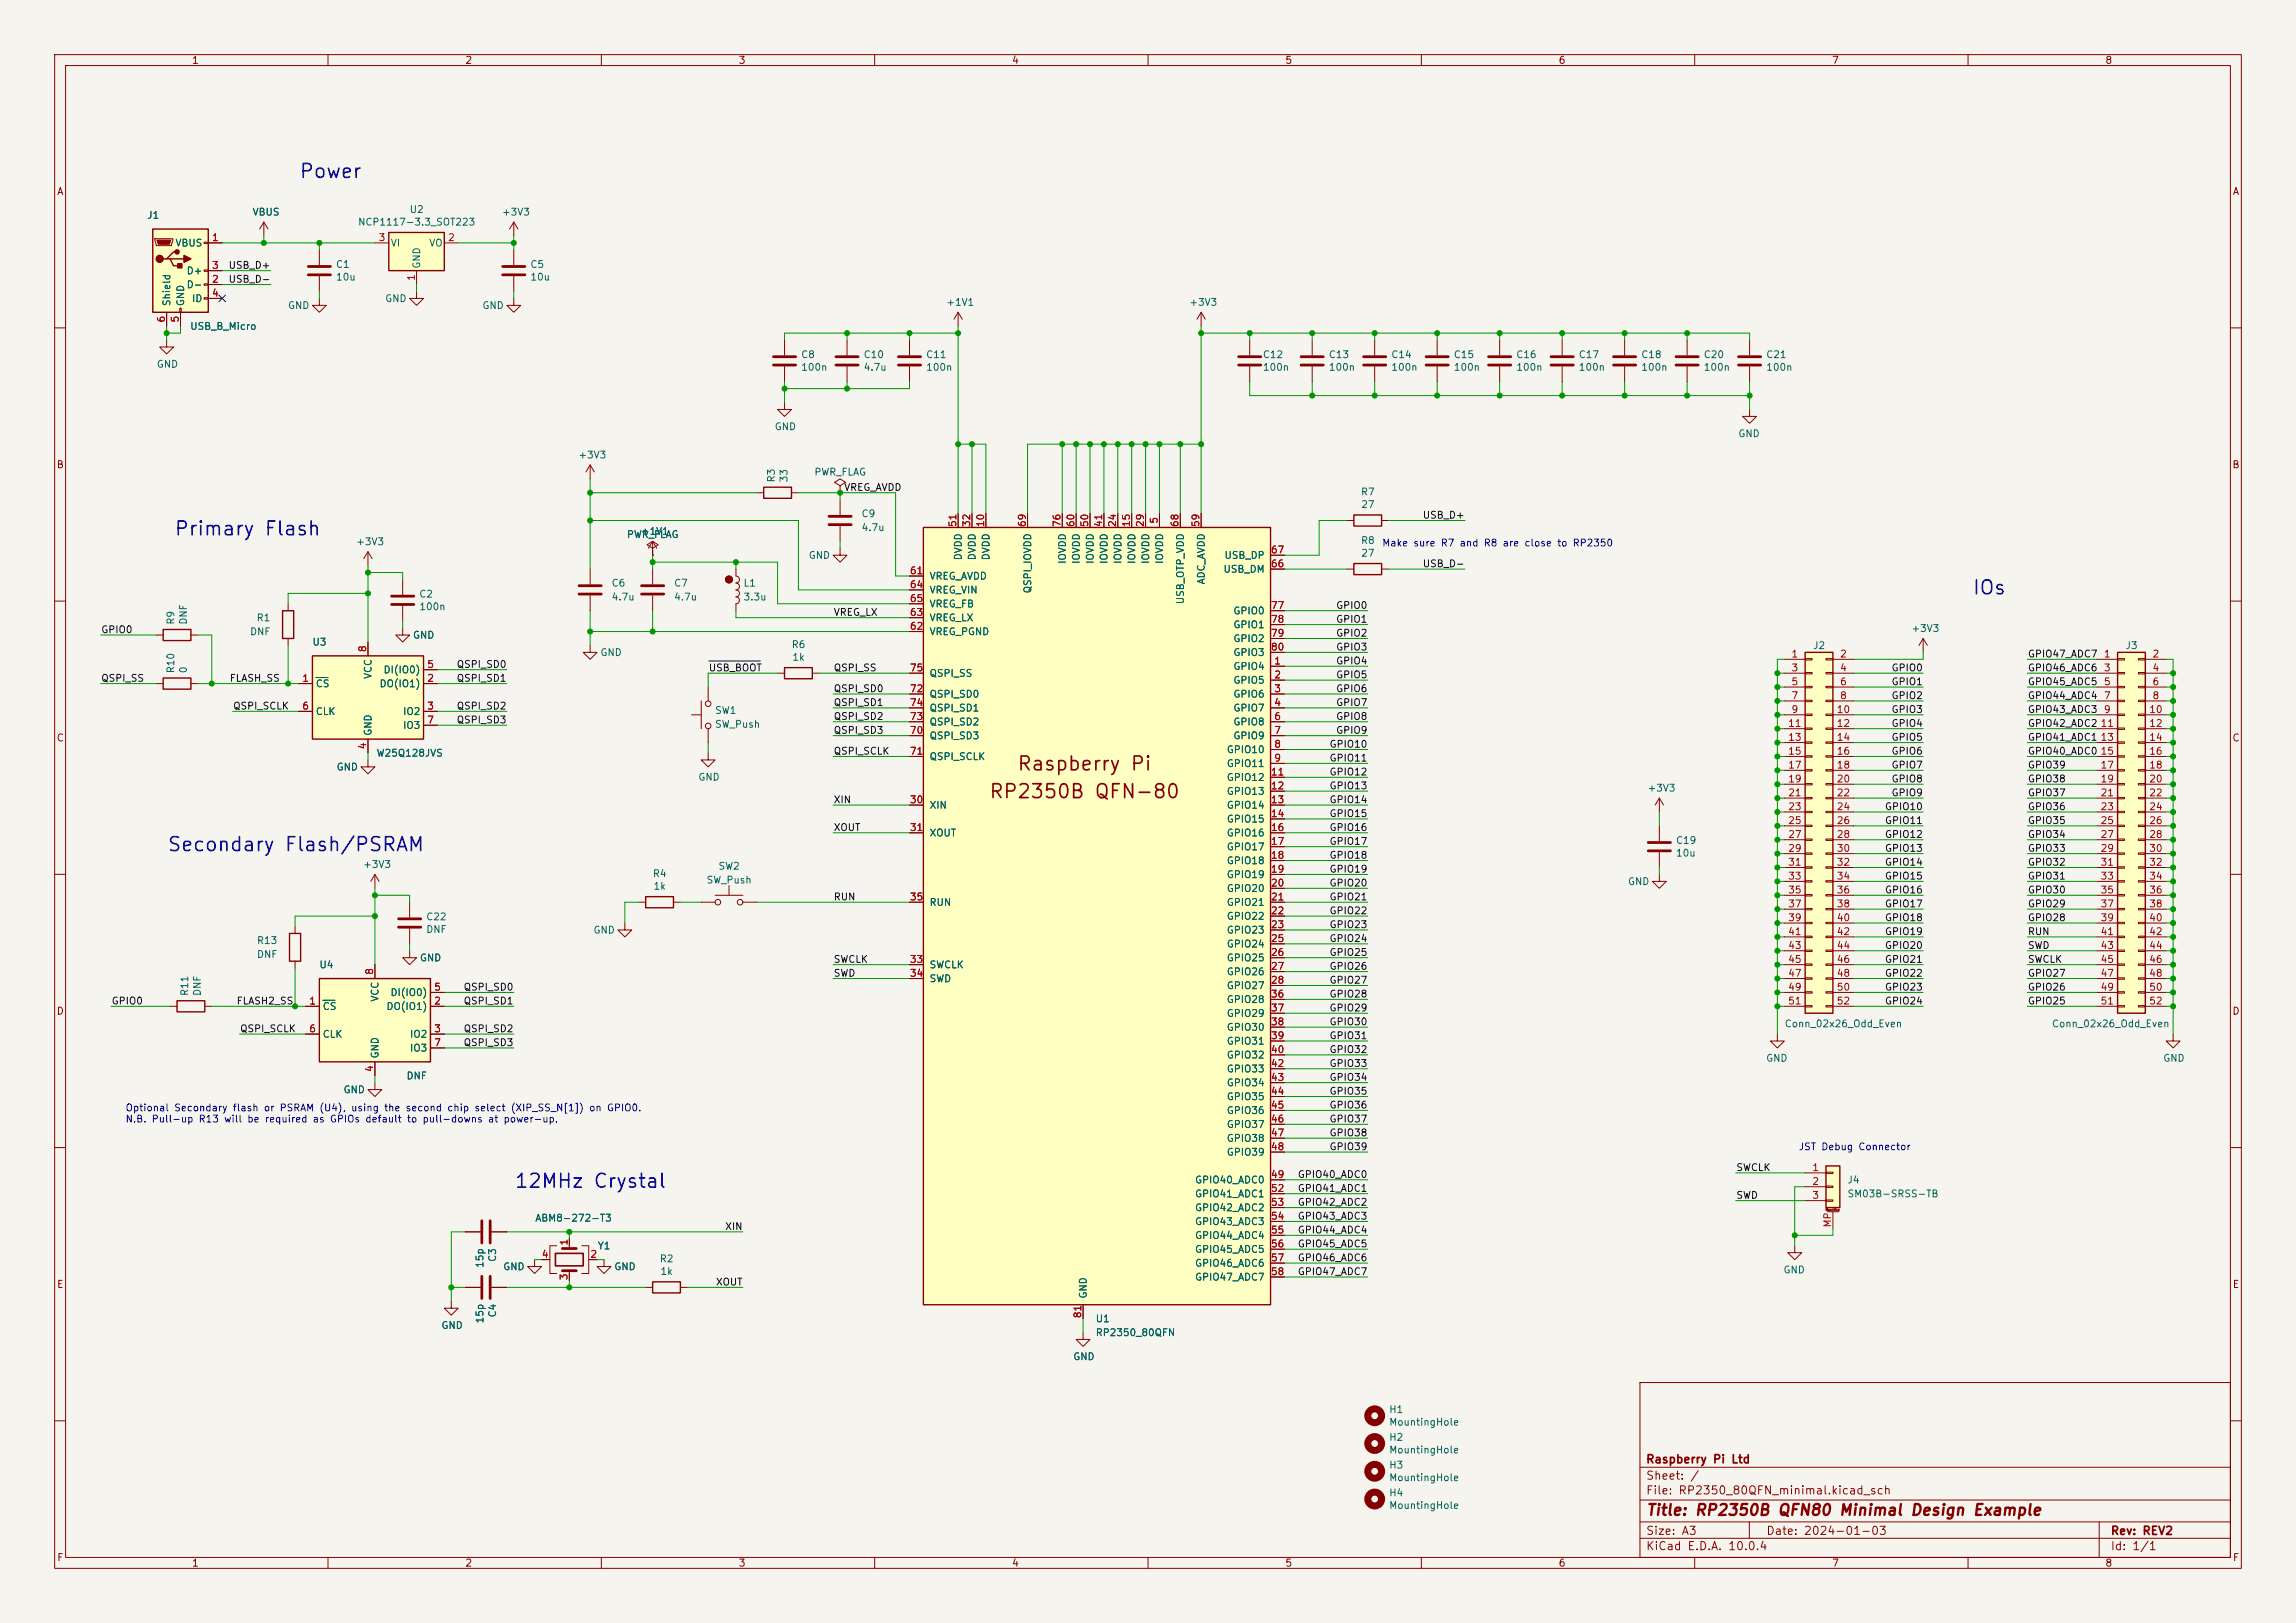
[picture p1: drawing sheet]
<svg xmlns="http://www.w3.org/2000/svg" width="420mm" height="297mm" viewBox="0 0 420 297" stroke-linecap="round" stroke-linejoin="round" font-family="sans-serif">
<defs><g id="words">
<g font-size="2.5" fill="#0000c2">
<text x="54.6" y="33.2">Power</text>
<text x="31.7" y="98.6">Primary Flash</text>
<text x="360.7" y="109.4">IOs</text>
<text x="30.5" y="156.4">Secondary Flash/PSRAM</text>
<text x="94" y="218">12MHz Crystal</text>
</g>
<g font-size="2.5" fill="#840000">
<text x="185.9" y="141.6">Raspberry Pi</text>
<text x="180.8" y="146.7">RP2350B QFN-80</text>
</g>
<text font-size="2" fill="#840000" x="301" y="277.8">Title: RP2350B QFN80 Minimal Design Example</text>
<g font-size="1.5" fill="#840000">
<text x="301" y="268.1">Raspberry Pi Ltd</text>
<text x="301" y="273.8">File: RP2350_80QFN_minimal.kicad_sch</text>
<text x="301" y="271.1">Sheet: /</text>
<text x="301" y="281.2">Size: A3</text>
<text x="323" y="281.2">Date: 2024-01-03</text>
<text x="386" y="281.2">Rev: REV2</text>
<text x="301" y="284">KiCad E.D.A. 10.0.4</text>
<text x="386" y="284">Id: 1/1</text>
</g>
<g font-size="1.3" fill="#840000">
<text x="35" y="12">1</text>
<text x="85" y="12">2</text>
<text x="135" y="12">3</text>
<text x="185" y="12">4</text>
<text x="235" y="12">5</text>
<text x="285" y="12">6</text>
<text x="335" y="12">7</text>
<text x="385" y="12">8</text>
<text x="10.3" y="36">A</text>
<text x="408.3" y="36">A</text>
<text x="10.3" y="86">B</text>
<text x="408.2" y="86">B</text>
<text x="10.3" y="136">C</text>
<text x="408.2" y="136">C</text>
<text x="10.3" y="186">D</text>
<text x="408.2" y="186">D</text>
<text x="10.3" y="236">E</text>
<text x="408.3" y="236">E</text>
<text x="10.3" y="286">F</text>
<text x="35" y="287">1</text>
<text x="85" y="287">2</text>
<text x="135" y="287">3</text>
<text x="185" y="287">4</text>
<text x="235" y="287">5</text>
<text x="285" y="287">6</text>
<text x="335" y="287">7</text>
<text x="385" y="287">8</text>
<text x="408.3" y="286">F</text>
</g>
<g font-size="1.3" fill="#006464">
<text x="26.8" y="40.3">J1</text>
<text x="46.1" y="39.8">VBUS</text>
<text x="65.4" y="41.6">NCP1117-3.3_SOT223</text>
<text x="74.8" y="39.3">U2</text>
<text x="91.7" y="39.8">+3V3</text>
<text x="32" y="45.4">VBUS</text>
<text x="71.4" y="45.4">VI</text>
<text x="78.4" y="45.4">VO</text>
<text x="34" y="53">D-</text>
<text x="34" y="50.5">D+</text>
<text x="61.4" y="49.3">C1</text>
<text x="61.4" y="51.6">10u</text>
<text x="77.2" y="49.3" transform="rotate(-90 77.2 49.3)">GND</text>
<text x="96.9" y="49.3">C5</text>
<text x="96.9" y="51.6">10u</text>
<text x="31.5" y="56.1" transform="rotate(-90 31.5 56.1)">Shield</text>
<text x="34" y="56.1" transform="rotate(-90 34 56.1)">GND</text>
<text x="35" y="55.6">ID</text>
<text x="52.6" y="56.9">GND</text>
<text x="70.4" y="55.6">GND</text>
<text x="88.1" y="56.9">GND</text>
<text x="173" y="56.3">+1V1</text>
<text x="217.4" y="56.3">+3V3</text>
<text x="34.7" y="60.7">USB_B_Micro</text>
<text x="146.4" y="65.8">C8</text>
<text x="157.9" y="65.8">C10</text>
<text x="169.3" y="65.8">C11</text>
<text x="230.9" y="65.8">C12</text>
<text x="243" y="65.8">C13</text>
<text x="254.4" y="65.8">C14</text>
<text x="265.8" y="65.8">C15</text>
<text x="277.3" y="65.8">C16</text>
<text x="288.7" y="65.8">C17</text>
<text x="300.1" y="65.8">C18</text>
<text x="311.5" y="65.8">C20</text>
<text x="323" y="65.8">C21</text>
<text x="28.6" y="67.6">GND</text>
<text x="146.4" y="68.2">100n</text>
<text x="157.9" y="68.2">4.7u</text>
<text x="169.3" y="68.2">100n</text>
<text x="230.9" y="68.2">100n</text>
<text x="243" y="68.2">100n</text>
<text x="254.4" y="68.2">100n</text>
<text x="265.8" y="68.2">100n</text>
<text x="277.3" y="68.2">100n</text>
<text x="288.7" y="68.2">100n</text>
<text x="300.1" y="68.2">100n</text>
<text x="311.5" y="68.2">100n</text>
<text x="323" y="68.2">100n</text>
<text x="141.6" y="79">GND</text>
<text x="317.9" y="80.3">GND</text>
<text x="105.7" y="84.2">+3V3</text>
<text x="142" y="88.4" transform="rotate(-90 142 88.4)">R3</text>
<text x="144.4" y="88.4" transform="rotate(-90 144.4 88.4)">33</text>
<text x="148.9" y="87.3">PWR_FLAG</text>
<text x="157.5" y="95">C9</text>
<text x="248.8" y="91">R7</text>
<text x="248.9" y="93.3">27</text>
<text x="65" y="100.1">+3V3</text>
<text x="114.6" y="98.8">PWR_FLAG</text>
<text x="117.1" y="98.2">+1V1</text>
<text x="157.5" y="97.5">4.7u</text>
<text x="248.8" y="99.9">R8</text>
<text x="111.8" y="107.7">C6</text>
<text x="123.2" y="107.7">C7</text>
<text x="135.9" y="107.7">L1</text>
<text x="147.8" y="102.6">GND</text>
<text x="169.9" y="106.4">VREG_AVDD</text>
<text x="176.2" y="102.6" transform="rotate(-90 176.2 102.6)">DVDD</text>
<text x="178.8" y="102.6" transform="rotate(-90 178.8 102.6)">DVDD</text>
<text x="181.3" y="102.6" transform="rotate(-90 181.3 102.6)">DVDD</text>
<text x="195.3" y="103.3" transform="rotate(-90 195.3 103.3)">IOVDD</text>
<text x="197.8" y="103.3" transform="rotate(-90 197.8 103.3)">IOVDD</text>
<text x="200.4" y="103.3" transform="rotate(-90 200.4 103.3)">IOVDD</text>
<text x="202.9" y="103.3" transform="rotate(-90 202.9 103.3)">IOVDD</text>
<text x="205.4" y="103.3" transform="rotate(-90 205.4 103.3)">IOVDD</text>
<text x="208" y="103.3" transform="rotate(-90 208 103.3)">IOVDD</text>
<text x="210.5" y="103.3" transform="rotate(-90 210.5 103.3)">IOVDD</text>
<text x="213.1" y="103.3" transform="rotate(-90 213.1 103.3)">IOVDD</text>
<text x="220.7" y="107.1" transform="rotate(-90 220.7 107.1)">ADC_AVDD</text>
<text x="223.7" y="105.1">USB_DM</text>
<text x="223.9" y="102.6">USB_DP</text>
<text x="248.9" y="102.2">27</text>
<text x="76.6" y="109.7">C2</text>
<text x="76.6" y="112">100n</text>
<text x="111.8" y="110.2">4.7u</text>
<text x="123.2" y="110.2">4.7u</text>
<text x="135.9" y="110.2">3.3u</text>
<text x="169.9" y="108.9">VREG_VIN</text>
<text x="169.9" y="111.5">VREG_FB</text>
<text x="188.9" y="108.7" transform="rotate(-90 188.9 108.7)">QSPI_IOVDD</text>
<text x="216.9" y="110.7" transform="rotate(-90 216.9 110.7)">USB_OTP_VDD</text>
<text x="225.5" y="112.7">GPIO0</text>
<text x="32.2" y="114.4" transform="rotate(-90 32.2 114.4)">R9</text>
<text x="34.5" y="114.4" transform="rotate(-90 34.5 114.4)">DNF</text>
<text x="45.6" y="116.5">DNF</text>
<text x="46.8" y="114">R1</text>
<text x="57" y="118.4">U3</text>
<text x="75.4" y="117.2">GND</text>
<text x="144.7" y="118.9">R6</text>
<text x="169.9" y="116.5">VREG_PGND</text>
<text x="169.9" y="114">VREG_LX</text>
<text x="225.5" y="115.3">GPIO1</text>
<text x="225.5" y="117.8">GPIO2</text>
<text x="331.5" y="119.1">J2</text>
<text x="349.5" y="116">+3V3</text>
<text x="388.7" y="119.1">J3</text>
<text x="32.2" y="123.3" transform="rotate(-90 32.2 123.3)">R10</text>
<text x="34.5" y="123.3" transform="rotate(-90 34.5 123.3)">0</text>
<text x="68.3" y="124.4" transform="rotate(-90 68.3 124.4)">VCC</text>
<text x="70" y="123.5">DI(IO0)</text>
<text x="109.7" y="120.4">GND</text>
<text x="144.8" y="121.2">1k</text>
<text x="169.9" y="124.2">QSPI_SS</text>
<text x="225.5" y="122.9">GPIO4</text>
<text x="225.5" y="125.4">GPIO5</text>
<text x="225.5" y="120.4">GPIO3</text>
<text x="57.7" y="126.1">CS</text>
<text x="57.7" y="131.1">CLK</text>
<text x="69.3" y="126.1">DO(IO1)</text>
<text x="73.6" y="131.1">IO2</text>
<text x="130.7" y="130.9">SW1</text>
<text x="169.9" y="128">QSPI_SD0</text>
<text x="169.9" y="130.5">QSPI_SD1</text>
<text x="225.5" y="128">GPIO6</text>
<text x="225.5" y="130.5">GPIO7</text>
<text x="68.3" y="134.7" transform="rotate(-90 68.3 134.7)">GND</text>
<text x="73.6" y="133.7">IO3</text>
<text x="130.7" y="133.5">SW_Push</text>
<text x="169.9" y="135.6">QSPI_SD3</text>
<text x="169.9" y="133.1">QSPI_SD2</text>
<text x="225.5" y="133.1">GPIO8</text>
<text x="225.5" y="135.6">GPIO9</text>
<text x="61.5" y="141.3">GND</text>
<text x="68.8" y="138.8">W25Q128JVS</text>
<text x="127.6" y="143.2">GND</text>
<text x="169.9" y="139.4">QSPI_SCLK</text>
<text x="224.3" y="138.1">GPIO10</text>
<text x="224.3" y="140.7">GPIO11</text>
<text x="224.3" y="143.2">GPIO12</text>
<text x="169.9" y="148.3">XIN</text>
<text x="224.3" y="145.8">GPIO13</text>
<text x="224.3" y="148.3">GPIO14</text>
<text x="301.3" y="145.2">+3V3</text>
<text x="169.9" y="153.4">XOUT</text>
<text x="224.3" y="150.8">GPIO15</text>
<text x="224.3" y="153.4">GPIO16</text>
<text x="224.3" y="155.9">GPIO17</text>
<text x="306.5" y="154.7">C19</text>
<text x="66.3" y="159.1">+3V3</text>
<text x="119.3" y="160.8">R4</text>
<text x="129.1" y="162">SW_Push</text>
<text x="131.3" y="159.5">SW2</text>
<text x="224.3" y="158.5">GPIO18</text>
<text x="224.3" y="161">GPIO19</text>
<text x="306.5" y="157.1">10u</text>
<text x="119.4" y="163.1">1k</text>
<text x="169.9" y="166.1">RUN</text>
<text x="224.3" y="163.5">GPIO20</text>
<text x="224.3" y="166.1">GPIO21</text>
<text x="297.7" y="162.3">GND</text>
<text x="46.9" y="173.1">R13</text>
<text x="77.9" y="171">DNF</text>
<text x="77.9" y="168.7">C22</text>
<text x="108.5" y="171.2">GND</text>
<text x="224.3" y="168.6">GPIO22</text>
<text x="224.3" y="171.2">GPIO23</text>
<text x="224.3" y="173.7">GPIO24</text>
<text x="46.9" y="175.6">DNF</text>
<text x="58.3" y="177.5">U4</text>
<text x="76.7" y="176.2">GND</text>
<text x="169.9" y="177.5">SWCLK</text>
<text x="224.3" y="176.2">GPIO25</text>
<text x="224.3" y="178.8">GPIO26</text>
<text x="34.7" y="182.4" transform="rotate(-90 34.7 182.4)">R11</text>
<text x="37" y="182.4" transform="rotate(-90 37 182.4)">DNF</text>
<text x="58.9" y="185.1">CS</text>
<text x="69.6" y="183.4" transform="rotate(-90 69.6 183.4)">VCC</text>
<text x="70.6" y="185.1">DO(IO1)</text>
<text x="71.3" y="182.6">DI(IO0)</text>
<text x="169.9" y="180">SWD</text>
<text x="224.3" y="181.3">GPIO27</text>
<text x="224.3" y="183.9">GPIO28</text>
<text x="58.9" y="190.2">CLK</text>
<text x="74.9" y="190.2">IO2</text>
<text x="224.3" y="186.4">GPIO29</text>
<text x="224.3" y="188.9">GPIO30</text>
<text x="224.3" y="191.5">GPIO31</text>
<text x="326.3" y="188.3">Conn_02x26_Odd_Even</text>
<text x="375.2" y="188.3">Conn_02x26_Odd_Even</text>
<text x="69.6" y="193.8" transform="rotate(-90 69.6 193.8)">GND</text>
<text x="74.3" y="197.8">DNF</text>
<text x="74.9" y="192.7">IO3</text>
<text x="224.3" y="194">GPIO32</text>
<text x="224.3" y="196.6">GPIO33</text>
<text x="323" y="194.6">GND</text>
<text x="395.6" y="194.6">GND</text>
<text x="62.7" y="200.4">GND</text>
<text x="224.3" y="199.1">GPIO34</text>
<text x="224.3" y="201.6">GPIO35</text>
<text x="224.3" y="204.2">GPIO36</text>
<text x="224.3" y="206.7">GPIO37</text>
<text x="224.3" y="209.3">GPIO38</text>
<text x="224.3" y="211.8">GPIO39</text>
<text x="218.5" y="216.9">GPIO40_ADC0</text>
<text x="218.5" y="219.4">GPIO41_ADC1</text>
<text x="218.5" y="222">GPIO42_ADC2</text>
<text x="337.8" y="216.9">J4</text>
<text x="337.8" y="219.4">SM03B-SRSS-TB</text>
<text x="97.8" y="223.9">ABM8-272-T3</text>
<text x="218.5" y="224.5">GPIO43_ADC3</text>
<text x="218.5" y="227">GPIO44_ADC4</text>
<text x="88.7" y="232.1" transform="rotate(-90 88.7 232.1)">15p</text>
<text x="91" y="231" transform="rotate(-90 91 231)">C3</text>
<text x="91.9" y="232.7">GND</text>
<text x="109.2" y="228.9">Y1</text>
<text x="112.3" y="232.7">GND</text>
<text x="120.6" y="231.3">R2</text>
<text x="120.7" y="233.6">1k</text>
<text x="218.5" y="229.6">GPIO45_ADC5</text>
<text x="218.5" y="232.1">GPIO46_ADC6</text>
<text x="326.1" y="233.3">GND</text>
<text x="199.1" y="237.7" transform="rotate(-90 199.1 237.7)">GND</text>
<text x="218.5" y="234.7">GPIO47_ADC7</text>
<text x="80.6" y="243.5">GND</text>
<text x="88.7" y="242.3" transform="rotate(-90 88.7 242.3)">15p</text>
<text x="91" y="241.2" transform="rotate(-90 91 241.2)">C4</text>
<text x="200.3" y="242.3">U1</text>
<text x="200.3" y="244.8">RP2350_80QFN</text>
<text x="196.2" y="249.2">GND</text>
<text x="254" y="258.9">H1</text>
<text x="254" y="261.2">MountingHole</text>
<text x="254" y="264">H2</text>
<text x="254" y="269">H3</text>
<text x="254" y="266.3">MountingHole</text>
<text x="254" y="271.4">MountingHole</text>
<text x="254" y="274.1">H4</text>
<text x="254" y="276.4">MountingHole</text>
</g>
<g font-size="1.3" fill="#a90000">
<text x="38.7" y="44.4">1</text>
<text x="69.1" y="44.4">3</text>
<text x="81.8" y="44.4">2</text>
<text x="38.7" y="52">2</text>
<text x="38.7" y="49.5">3</text>
<text x="76.2" y="51.5" transform="rotate(-90 76.2 51.5)">1</text>
<text x="30.5" y="59.1" transform="rotate(-90 30.5 59.1)">6</text>
<text x="33" y="59.1" transform="rotate(-90 33 59.1)">5</text>
<text x="38.7" y="54.6">4</text>
<text x="212.1" y="96" transform="rotate(-90 212.1 96)">5</text>
<text x="175.2" y="96.6" transform="rotate(-90 175.2 96.6)">51</text>
<text x="177.8" y="96.6" transform="rotate(-90 177.8 96.6)">32</text>
<text x="180.3" y="96.6" transform="rotate(-90 180.3 96.6)">10</text>
<text x="187.9" y="96.6" transform="rotate(-90 187.9 96.6)">69</text>
<text x="194.3" y="96.6" transform="rotate(-90 194.3 96.6)">76</text>
<text x="196.8" y="96.6" transform="rotate(-90 196.8 96.6)">60</text>
<text x="199.4" y="96.6" transform="rotate(-90 199.4 96.6)">50</text>
<text x="201.9" y="96.6" transform="rotate(-90 201.9 96.6)">41</text>
<text x="204.4" y="96.6" transform="rotate(-90 204.4 96.6)">24</text>
<text x="207" y="96.6" transform="rotate(-90 207 96.6)">15</text>
<text x="209.5" y="96.6" transform="rotate(-90 209.5 96.6)">29</text>
<text x="215.9" y="96.6" transform="rotate(-90 215.9 96.6)">68</text>
<text x="219.7" y="96.6" transform="rotate(-90 219.7 96.6)">59</text>
<text x="232.4" y="101.6">67</text>
<text x="166.3" y="105.4">61</text>
<text x="166.3" y="107.9">64</text>
<text x="232.4" y="104.1">66</text>
<text x="166.3" y="113">63</text>
<text x="166.3" y="110.5">65</text>
<text x="232.4" y="111.7">77</text>
<text x="67.3" y="119.5" transform="rotate(-90 67.3 119.5)">8</text>
<text x="166.3" y="115.5">62</text>
<text x="232.4" y="114.3">78</text>
<text x="232.4" y="116.8">79</text>
<text x="232.4" y="119.4">80</text>
<text x="55.2" y="125.1">1</text>
<text x="78" y="125.1">2</text>
<text x="78" y="122.5">5</text>
<text x="166.3" y="123.2">75</text>
<text x="233" y="121.9">1</text>
<text x="233" y="124.4">2</text>
<text x="327.6" y="120.6">1</text>
<text x="327.6" y="123.2">3</text>
<text x="327.6" y="125.7">5</text>
<text x="336.5" y="120.6">2</text>
<text x="336.5" y="123.2">4</text>
<text x="336.5" y="125.7">6</text>
<text x="384.7" y="120.6">1</text>
<text x="384.7" y="123.2">3</text>
<text x="384.7" y="125.7">5</text>
<text x="393.6" y="120.6">2</text>
<text x="393.6" y="123.2">4</text>
<text x="393.6" y="125.7">6</text>
<text x="55.2" y="130.1">6</text>
<text x="78" y="130.1">3</text>
<text x="166.3" y="127">72</text>
<text x="166.3" y="129.5">74</text>
<text x="233" y="127">3</text>
<text x="233" y="129.5">4</text>
<text x="327.6" y="128.2">7</text>
<text x="327.6" y="130.8">9</text>
<text x="335.9" y="130.8">10</text>
<text x="336.5" y="128.2">8</text>
<text x="384.7" y="128.2">7</text>
<text x="384.7" y="130.8">9</text>
<text x="393" y="130.8">10</text>
<text x="393.6" y="128.2">8</text>
<text x="67.3" y="137.2" transform="rotate(-90 67.3 137.2)">4</text>
<text x="78" y="132.7">7</text>
<text x="166.3" y="134.6">70</text>
<text x="166.3" y="132.1">73</text>
<text x="233" y="132.1">6</text>
<text x="233" y="134.6">7</text>
<text x="233" y="137.1">8</text>
<text x="327" y="133.3">11</text>
<text x="327" y="135.9">13</text>
<text x="335.9" y="133.3">12</text>
<text x="335.9" y="135.9">14</text>
<text x="384.1" y="133.3">11</text>
<text x="384.1" y="135.9">13</text>
<text x="393" y="133.3">12</text>
<text x="393" y="135.9">14</text>
<text x="166.3" y="138.4">71</text>
<text x="232.4" y="142.2">11</text>
<text x="233" y="139.7">9</text>
<text x="327" y="138.4">15</text>
<text x="327" y="140.9">17</text>
<text x="327" y="143.5">19</text>
<text x="335.9" y="138.4">16</text>
<text x="335.9" y="140.9">18</text>
<text x="335.9" y="143.5">20</text>
<text x="384.1" y="138.4">15</text>
<text x="384.1" y="140.9">17</text>
<text x="384.1" y="143.5">19</text>
<text x="393" y="138.4">16</text>
<text x="393" y="140.9">18</text>
<text x="393" y="143.5">20</text>
<text x="166.3" y="147.3">30</text>
<text x="232.4" y="144.8">12</text>
<text x="232.4" y="147.3">13</text>
<text x="232.4" y="149.8">14</text>
<text x="327" y="146">21</text>
<text x="327" y="148.6">23</text>
<text x="335.9" y="146">22</text>
<text x="335.9" y="148.6">24</text>
<text x="384.1" y="146">21</text>
<text x="384.1" y="148.6">23</text>
<text x="393" y="146">22</text>
<text x="393" y="148.6">24</text>
<text x="166.3" y="152.4">31</text>
<text x="232.4" y="152.4">16</text>
<text x="232.4" y="154.9">17</text>
<text x="327" y="151.1">25</text>
<text x="327" y="153.6">27</text>
<text x="335.9" y="151.1">26</text>
<text x="335.9" y="153.6">28</text>
<text x="384.1" y="151.1">25</text>
<text x="384.1" y="153.6">27</text>
<text x="393" y="151.1">26</text>
<text x="393" y="153.6">28</text>
<text x="232.4" y="157.5">18</text>
<text x="232.4" y="160">19</text>
<text x="327" y="156.2">29</text>
<text x="327" y="158.7">31</text>
<text x="327" y="161.3">33</text>
<text x="335.9" y="156.2">30</text>
<text x="335.9" y="158.7">32</text>
<text x="335.9" y="161.3">34</text>
<text x="384.1" y="156.2">29</text>
<text x="384.1" y="158.7">31</text>
<text x="384.1" y="161.3">33</text>
<text x="393" y="156.2">30</text>
<text x="393" y="158.7">32</text>
<text x="393" y="161.3">34</text>
<text x="166.3" y="165.1">35</text>
<text x="232.4" y="162.5">20</text>
<text x="232.4" y="165.1">21</text>
<text x="232.4" y="167.6">22</text>
<text x="327" y="163.8">35</text>
<text x="327" y="166.3">37</text>
<text x="335.9" y="163.8">36</text>
<text x="335.9" y="166.3">38</text>
<text x="384.1" y="163.8">35</text>
<text x="384.1" y="166.3">37</text>
<text x="393" y="163.8">36</text>
<text x="393" y="166.3">38</text>
<text x="232.4" y="170.2">23</text>
<text x="232.4" y="172.7">25</text>
<text x="327" y="168.9">39</text>
<text x="327" y="171.4">41</text>
<text x="327" y="174">43</text>
<text x="335.9" y="168.9">40</text>
<text x="335.9" y="171.4">42</text>
<text x="335.9" y="174">44</text>
<text x="384.1" y="168.9">39</text>
<text x="384.1" y="171.4">41</text>
<text x="384.1" y="174">43</text>
<text x="393" y="168.9">40</text>
<text x="393" y="171.4">42</text>
<text x="393" y="174">44</text>
<text x="68.6" y="178.5" transform="rotate(-90 68.6 178.5)">8</text>
<text x="166.3" y="176.5">33</text>
<text x="166.3" y="179">34</text>
<text x="232.4" y="175.2">26</text>
<text x="232.4" y="177.8">27</text>
<text x="327" y="176.5">45</text>
<text x="327" y="179">47</text>
<text x="335.9" y="176.5">46</text>
<text x="335.9" y="179">48</text>
<text x="384.1" y="176.5">45</text>
<text x="384.1" y="179">47</text>
<text x="393" y="176.5">46</text>
<text x="393" y="179">48</text>
<text x="56.4" y="184.1">1</text>
<text x="79.3" y="184.1">2</text>
<text x="79.3" y="181.6">5</text>
<text x="232.4" y="180.3">28</text>
<text x="232.4" y="182.9">36</text>
<text x="232.4" y="185.4">37</text>
<text x="327" y="181.6">49</text>
<text x="327" y="184.1">51</text>
<text x="335.9" y="181.6">50</text>
<text x="335.9" y="184.1">52</text>
<text x="384.1" y="181.6">49</text>
<text x="384.1" y="184.1">51</text>
<text x="393" y="181.6">50</text>
<text x="393" y="184.1">52</text>
<text x="56.4" y="189.2">6</text>
<text x="79.3" y="189.2">3</text>
<text x="79.3" y="191.7">7</text>
<text x="232.4" y="187.9">38</text>
<text x="232.4" y="190.5">39</text>
<text x="68.6" y="196.3" transform="rotate(-90 68.6 196.3)">4</text>
<text x="232.4" y="193">40</text>
<text x="232.4" y="195.6">42</text>
<text x="232.4" y="198.1">43</text>
<text x="232.4" y="200.6">44</text>
<text x="232.4" y="203.2">45</text>
<text x="232.4" y="205.7">46</text>
<text x="232.4" y="208.3">47</text>
<text x="232.4" y="210.8">48</text>
<text x="232.4" y="215.9">49</text>
<text x="331.4" y="214.6">1</text>
<text x="232.4" y="218.4">52</text>
<text x="232.4" y="221">53</text>
<text x="331.4" y="217.1">2</text>
<text x="331.4" y="219.7">3</text>
<text x="232.4" y="223.5">54</text>
<text x="232.4" y="226">55</text>
<text x="335.3" y="224.7" transform="rotate(-90 335.3 224.7)">MP</text>
<text x="99" y="230.5">4</text>
<text x="104.1" y="228" transform="rotate(-90 104.1 228)">1</text>
<text x="107.9" y="230.5">2</text>
<text x="232.4" y="228.6">56</text>
<text x="232.4" y="231.1">57</text>
<text x="232.4" y="233.7">58</text>
<text x="104.1" y="234.4" transform="rotate(-90 104.1 234.4)">3</text>
<text x="198.1" y="241.3" transform="rotate(-90 198.1 241.3)">81</text>
</g>
<g font-size="1.3" fill="#0f0f0f">
<text x="41.7" y="49.5">USB_D+</text>
<text x="41.7" y="52">USB_D-</text>
<text x="154.3" y="90.1">VREG_AVDD</text>
<text x="260.1" y="95.2">USB_D+</text>
<text x="260.1" y="104.1">USB_D-</text>
<text x="152.4" y="113">VREG_LX</text>
<text x="244.3" y="111.7">GPIO0</text>
<text x="18.4" y="116.2">GPIO0</text>
<text x="244.3" y="114.3">GPIO1</text>
<text x="244.3" y="116.8">GPIO2</text>
<text x="244.3" y="119.3">GPIO3</text>
<text x="18.4" y="125.1">QSPI_SS</text>
<text x="41.9" y="125.1">FLASH_SS</text>
<text x="83.4" y="122.5">QSPI_SD0</text>
<text x="83.4" y="125.1">QSPI_SD1</text>
<text x="129.5" y="123.2">USB_BOOT</text>
<text x="152.4" y="123.2">QSPI_SS</text>
<text x="244.3" y="124.4">GPIO5</text>
<text x="244.3" y="121.9">GPIO4</text>
<text x="345.9" y="123.2">GPIO0</text>
<text x="345.9" y="125.7">GPIO1</text>
<text x="370.8" y="120.6">GPIO47_ADC7</text>
<text x="370.8" y="123.2">GPIO46_ADC6</text>
<text x="370.8" y="125.7">GPIO45_ADC5</text>
<text x="42.5" y="130.1">QSPI_SCLK</text>
<text x="83.4" y="130.1">QSPI_SD2</text>
<text x="152.4" y="127">QSPI_SD0</text>
<text x="152.4" y="129.5">QSPI_SD1</text>
<text x="244.3" y="127">GPIO6</text>
<text x="244.3" y="129.5">GPIO7</text>
<text x="345.9" y="130.8">GPIO3</text>
<text x="345.9" y="128.2">GPIO2</text>
<text x="370.8" y="130.8">GPIO43_ADC3</text>
<text x="370.8" y="128.2">GPIO44_ADC4</text>
<text x="83.4" y="132.7">QSPI_SD3</text>
<text x="152.4" y="132">QSPI_SD2</text>
<text x="152.4" y="134.6">QSPI_SD3</text>
<text x="243.1" y="137.1">GPIO10</text>
<text x="244.3" y="134.6">GPIO9</text>
<text x="244.3" y="132">GPIO8</text>
<text x="345.9" y="133.3">GPIO4</text>
<text x="345.9" y="135.9">GPIO5</text>
<text x="370.8" y="133.3">GPIO42_ADC2</text>
<text x="370.8" y="135.9">GPIO41_ADC1</text>
<text x="152.4" y="138.4">QSPI_SCLK</text>
<text x="243.1" y="139.7">GPIO11</text>
<text x="243.1" y="142.2">GPIO12</text>
<text x="345.9" y="143.5">GPIO8</text>
<text x="345.9" y="140.9">GPIO7</text>
<text x="345.9" y="138.4">GPIO6</text>
<text x="370.8" y="140.9">GPIO39</text>
<text x="370.8" y="143.5">GPIO38</text>
<text x="370.8" y="138.4">GPIO40_ADC0</text>
<text x="152.4" y="147.3">XIN</text>
<text x="243.1" y="144.7">GPIO13</text>
<text x="243.1" y="149.8">GPIO15</text>
<text x="243.1" y="147.3">GPIO14</text>
<text x="344.7" y="148.6">GPIO10</text>
<text x="345.9" y="146">GPIO9</text>
<text x="370.8" y="148.6">GPIO36</text>
<text x="370.8" y="146">GPIO37</text>
<text x="152.4" y="152.4">XOUT</text>
<text x="243.1" y="152.4">GPIO16</text>
<text x="243.1" y="154.9">GPIO17</text>
<text x="344.7" y="151.1">GPIO11</text>
<text x="344.7" y="153.6">GPIO12</text>
<text x="370.8" y="153.6">GPIO34</text>
<text x="370.8" y="151.1">GPIO35</text>
<text x="243.1" y="160">GPIO19</text>
<text x="243.1" y="157.4">GPIO18</text>
<text x="344.7" y="161.3">GPIO15</text>
<text x="344.7" y="156.2">GPIO13</text>
<text x="344.7" y="158.7">GPIO14</text>
<text x="370.8" y="156.2">GPIO33</text>
<text x="370.8" y="158.7">GPIO32</text>
<text x="370.8" y="161.3">GPIO31</text>
<text x="152.4" y="165.1">RUN</text>
<text x="243.1" y="167.6">GPIO22</text>
<text x="243.1" y="165.1">GPIO21</text>
<text x="243.1" y="162.5">GPIO20</text>
<text x="344.7" y="166.3">GPIO17</text>
<text x="344.7" y="163.8">GPIO16</text>
<text x="370.8" y="163.8">GPIO30</text>
<text x="370.8" y="166.3">GPIO29</text>
<text x="243.1" y="170.1">GPIO23</text>
<text x="243.1" y="172.7">GPIO24</text>
<text x="344.7" y="171.4">GPIO19</text>
<text x="344.7" y="174">GPIO20</text>
<text x="344.7" y="168.9">GPIO18</text>
<text x="370.8" y="174">SWD</text>
<text x="370.8" y="168.9">GPIO28</text>
<text x="370.8" y="171.4">RUN</text>
<text x="152.4" y="179">SWD</text>
<text x="152.4" y="176.5">SWCLK</text>
<text x="243.1" y="175.2">GPIO25</text>
<text x="243.1" y="177.8">GPIO26</text>
<text x="344.7" y="176.5">GPIO21</text>
<text x="344.7" y="179">GPIO22</text>
<text x="370.8" y="176.5">SWCLK</text>
<text x="370.8" y="179">GPIO27</text>
<text x="20.3" y="184.1">GPIO0</text>
<text x="43.2" y="184.1">FLASH2_SS</text>
<text x="84.7" y="181.6">QSPI_SD0</text>
<text x="84.7" y="184.1">QSPI_SD1</text>
<text x="243.1" y="180.3">GPIO27</text>
<text x="243.1" y="182.8">GPIO28</text>
<text x="243.1" y="185.4">GPIO29</text>
<text x="344.7" y="184.1">GPIO24</text>
<text x="344.7" y="181.6">GPIO23</text>
<text x="370.8" y="184.1">GPIO25</text>
<text x="370.8" y="181.6">GPIO26</text>
<text x="43.8" y="189.2">QSPI_SCLK</text>
<text x="84.7" y="189.2">QSPI_SD2</text>
<text x="84.7" y="191.7">QSPI_SD3</text>
<text x="243.1" y="187.9">GPIO30</text>
<text x="243.1" y="190.5">GPIO31</text>
<text x="243.1" y="193">GPIO32</text>
<text x="243.1" y="195.5">GPIO33</text>
<text x="243.1" y="198.1">GPIO34</text>
<text x="243.1" y="200.6">GPIO35</text>
<text x="243.1" y="203.2">GPIO36</text>
<text x="243.1" y="205.7">GPIO37</text>
<text x="243.1" y="208.2">GPIO38</text>
<text x="237.3" y="215.9">GPIO40_ADC0</text>
<text x="243.1" y="210.8">GPIO39</text>
<text x="317.5" y="214.6">SWCLK</text>
<text x="237.3" y="220.9">GPIO42_ADC2</text>
<text x="237.3" y="218.4">GPIO41_ADC1</text>
<text x="317.5" y="219.7">SWD</text>
<text x="132.5" y="225.4">XIN</text>
<text x="237.3" y="226">GPIO44_ADC4</text>
<text x="237.3" y="223.5">GPIO43_ADC3</text>
<text x="237.3" y="233.6">GPIO47_ADC7</text>
<text x="237.3" y="231.1">GPIO46_ADC6</text>
<text x="237.3" y="228.6">GPIO45_ADC5</text>
<text x="130.8" y="235.6">XOUT</text>
</g>
<g font-size="1.3" fill="#0000c2">
<text x="252.7" y="100.3">Make sure R7 and R8 are close to RP2350</text>
<text x="22.9" y="203.7">Optional Secondary flash or PSRAM (U4), using the second chip select (XIP_SS_N[1]) on GPIO0.</text>
<text x="22.9" y="205.7">N.B. Pull-up R13 will be required as GPIOs default to pull-downs at power-up.</text>
<text x="328.9" y="210.8">JST Debug Connector</text>
</g>
<text font-size=".4" fill="#840000" x="333.9" y="221.7">Mounting</text>
</g></defs>
<path d="M0 0h420v297h-420z" fill="#f5f4ef" stroke="#f5f4ef" stroke-width=".18"/>
<g fill="none" stroke="#840000" stroke-width=".18">
<path d="M10 10h400v277h-400zM12 12h396v273h-396zM60 10v2M110 10v2M160 10v2M210 10v2M260 10v2M310 10v2M360 10v2M48.3 40.6l-.8 1.3M48.3 40.6l.7 1.3M48.3 40.6v2.6"/>
<path d="M58.4 54.6v1.3h1.3l-1.3 1.3-1.3-1.3h1.3M94 54.6v1.3h1.2l-1.2 1.3-1.3-1.3h1.3M94 45.7v2.8M94 50.5v2.8M219.7 57.2l-.8 1.2M219.7 57.2l.8 1.2M219.7 57.2v2.5M10 60h2M240 62.2v2.8M240 67.1v2.8M251.5 62.2v2.8M251.5 67.1v2.8"/>
<path d="M408 60h2M246.4 95.3h1.2M252.7 95.3h1.3M10 110h2M408 110h2M10 160h2M408 160h2M10 210h2M408 210h2M300 253h108v32h-108zM10 260h2M300 278.5h108"/>
<path d="M300 274.5h108M300 268.5h108M320 278.5v3M384 278.5v6.5M408 260h2M60 285v2M110 285v2M160 285v2M210 285v2M260 285v2M300 281.5h108M310 285v2"/>
<path d="M360 285v2"/>
</g>
<circle cx="133.3" cy="106" r=".63" fill="#840000" stroke="#840000" stroke-width=".18"/>
<path d="M91.9 48.8h4.1M91.9 50.3h4.1M238 65.3h4.1M238 66.8h4.1M249.4 65.3h4.1M249.4 66.8h4.1" fill="none" stroke="#840000" stroke-width=".51"/>
<path d="M247.6 94.2h5.1v2.1h-5.1z" fill="none" stroke="#840000" stroke-width=".25"/>
<path d="M27.9 41.9h10.2v15.3h-10.2z" fill="#ffffc2"/>
<path d="M27.9 41.9h10.2v15.3h-10.2zM30.5 47.4h.6l.6 1.2h1.3M31.1 47.4h2.6M32.4 46.1h-.7l-1.2 1.3h-.7" fill="none" stroke="#840000" stroke-width=".25"/>
<path d="M28.3 43.7h3.3v.2l-.2 1.1h-2.8zM30.5 57.2v2.5M32.9 56.4h.2v.8h-.2zM33 57.2v2.5M37.3 44.3h.8v.3h-.8zM37.3 49.4h.8v.3h-.8zM37.3 51.9h.8v.3h-.8zM37.3 54.5h.8v.2h-.8zM38.1 44.5h2.5M38.1 52.1h2.5M38.1 49.5h2.5M38.1 54.6h2.5" fill="none" stroke="#840000" stroke-width=".18"/>
<path d="M28.7 43.9h2.5l-.2 .8h-2z" fill="#840000" stroke="#840000" stroke-width=".18"/>
<g fill="#840000" stroke="#840000" stroke-width=".25">
<path d="M32.5 48.3h.8v.7h-.8z"/>
<path d="M33.7 46.7l1.2 .7-1.2 .6z"/>
<circle cx="29.2" cy="47.4" r=".63"/>
<circle cx="32.4" cy="46.1" r=".38"/>
</g>
<path d="M58.4 179.1h20.3v15.2h-20.3z" fill="#ffffc2"/>
<path d="M139.7 89.2h5.1v2h-5.1zM53 170.8h2v5.1h-2zM58.4 179.1h20.3v15.2h-20.3zM32.4 183.1h5.1v2.1h-5.1z" fill="none" stroke="#840000" stroke-width=".25"/>
<g fill="none" stroke="#840000" stroke-width=".18">
<path d="M143.5 73.7v1.2h1.3l-1.3 1.3-1.3-1.3h1.3M143.5 62.2v2.8M143.5 67.1v2.8M154.9 62.2v2.8M154.9 67.1v2.8M107.9 85.1v2.5M107.9 85.1l-.7 1.3M107.9 85.1l.8 1.3M119.4 99.1l-.8 1.2M119.4 99.1l.7 1.2M119.4 99.1v2.5M138.4 90.2h1.3"/>
<path d="M144.8 90.2h1.2M153.7 88.9l1-.6-1-.7-1 .7 1 .6v1.3M153.7 90.2h.1M153.7 91.4v2.8M153.7 96.3v2.8M73.7 114.9v1.3h1.2l-1.2 1.3-1.3-1.3h1.3M73.7 106v2.8M73.7 110.9v2.8M107.9 104.1v2.8M107.9 109v2.8M119.4 100.3l1-.6-1-.6-1 .6 1 .6v1.3M119.4 101.6h.1"/>
<path d="M119.4 104.1v2.8M119.4 109v2.8M134.6 104.1v1.3a.64 .64 0 0 1 .7 .6 .64 .64 0 0 1-.7 .7 .64 .64 0 0 1 .7 .6 .64 .64 0 0 1-.7 .7 .64 .64 0 0 1 .7 .6 .64 .64 0 0 1-.7 .6M134.6 109.2a.64 .64 0 0 1 .7 .7 .64 .64 0 0 1-.7 .6v1.3M153.7 100.3v1.3h1.2l-1.2 1.3-1.3-1.3h1.3M67.3 139.1v1.2h1.3l-1.3 1.3-1.3-1.3h1.3M54 169.5v1.3M54 175.9v1.3M68.6 160v2.6M68.6 176.5v2.6M68.6 160l-.8 1.3M68.6 160l.7 1.3"/>
<path d="M74.9 174v1.3h1.3l-1.3 1.2-1.2-1.2h1.2M74.9 165.1v2.8M74.9 169.9v2.8M114.3 168.9v1.3h1.3l-1.3 1.3-1.3-1.3h1.3M31.1 184.2h1.3M37.5 184.2h1.2M55.9 184.2h2.5M55.9 189.2h2.5M68.6 198.1v1.3h1.2l-1.2 1.3-1.3-1.3h1.3M68.6 194.3v2.6M78.7 184.2h2.6M78.7 189.2h2.6"/>
<path d="M78.7 181.6h2.6M78.7 191.8h2.6"/>
</g>
<path d="M59.1 183h2.2" fill="none" stroke="#006464" stroke-width=".18"/>
<g fill="none" stroke="#840000" stroke-width=".51">
<path d="M141.5 65.3h4M141.5 66.8h4M152.9 65.3h4.1M152.9 66.8h4.1M151.6 94.5h4.1M151.6 96h4.1M71.6 109.1h4.1M71.6 110.6h4.1M105.9 107.2h4.1M105.9 108.7h4.1M117.3 107.2h4.1M117.3 108.7h4.1"/>
<path d="M72.9 168.1h4.1M72.9 169.7h4.1"/>
</g>
<path d="M57.1 120h20.4v15.3h-20.4z" fill="#ffffc2"/>
<path d="M29.8 124.1h5.1v2h-5.1zM57.1 120h20.4v15.3h-20.4z" fill="none" stroke="#840000" stroke-width=".25"/>
<path d="M67.3 117.5v2.5M28.6 125.1h1.2M34.9 125.1h1.3M54.6 125.1h2.5M54.6 130.2h2.5M67.3 135.3v2.5M77.5 125.1h2.5M77.5 130.2h2.5M77.5 122.6h2.5M77.5 132.7h2.5" fill="none" stroke="#840000" stroke-width=".18"/>
<path d="M57.8 124h2.2" fill="none" stroke="#006464" stroke-width=".18"/>
<path d="M387.3 119.4h5.1v66h-5.1z" fill="#ffffc2"/>
<path d="M29.8 115.2h5.1v2h-5.1zM51.7 111.8h2v5h-2zM387.3 119.4h5.1v66h-5.1zM143.5 122.2h5.1v2h-5.1zM118.1 164.1h5.1v2h-5.1z" fill="none" stroke="#840000" stroke-width=".25"/>
<g fill="none" stroke="#840000" stroke-width=".18">
<path d="M30.5 62.2v1.3h1.2l-1.2 1.3-1.3-1.3h1.3M28.6 116.2h1.2M34.9 116.2h1.3M52.7 110.5v1.3M52.7 116.8v1.3M67.3 101l-.8 1.2M67.3 101l.8 1.2M67.3 101v2.5M107.9 118.1v1.3h-1.2l1.2 1.3 1.3-1.3h-1.3M126.5 130.8h1.8M128.3 128.3v5.1M129.5 137.8v1.3h1.3l-1.3 1.2-1.2-1.2h1.2"/>
<path d="M129.5 125.7v2.6M129.5 133.4v2.5M142.2 123.2h1.3M148.6 123.2h1.3M383.5 120.7h3.8M383.5 123.2h3.8M383.5 125.7h3.8M383.5 128.3h3.8M383.5 130.8h3.8M383.5 133.4h3.8M383.5 135.9h3.8M383.5 138.4h3.8"/>
<path d="M387.3 120.5h1.3v.3h-1.3zM387.3 123.1h1.3v.2h-1.3zM387.3 125.6h1.3v.3h-1.3zM387.3 128.1h1.3v.3h-1.3zM387.3 130.7h1.3v.2h-1.3zM387.3 133.2h1.3v.3h-1.3zM387.3 135.8h1.3v.2h-1.3zM387.3 138.3h1.3v.3h-1.3zM391.2 120.5h1.2v.3h-1.2zM391.2 123.1h1.2v.2h-1.2zM391.2 125.6h1.2v.3h-1.2zM391.2 128.1h1.2v.3h-1.2z"/>
<path d="M391.2 130.7h1.2v.2h-1.2zM391.2 133.2h1.2v.3h-1.2zM391.2 135.8h1.2v.2h-1.2zM391.2 138.3h1.2v.3h-1.2zM392.4 120.7h3.8M392.4 123.2h3.8M392.4 125.7h3.8M392.4 128.3h3.8M392.4 130.8h3.8M392.4 133.4h3.8M392.4 135.9h3.8M392.4 138.4h3.8"/>
<path d="M383.5 141h3.8M383.5 143.5h3.8M383.5 146.1h3.8M383.5 148.6h3.8M383.5 151.1h3.8M383.5 153.7h3.8M383.5 156.2h3.8M383.5 158.8h3.8M387.3 140.8h1.3v.3h-1.3zM387.3 143.4h1.3v.2h-1.3zM387.3 145.9h1.3v.3h-1.3zM387.3 148.5h1.3v.2h-1.3z"/>
<path d="M387.3 151h1.3v.3h-1.3zM387.3 153.5h1.3v.3h-1.3zM387.3 156.1h1.3v.2h-1.3zM387.3 158.6h1.3v.3h-1.3zM391.2 140.8h1.2v.3h-1.2zM391.2 143.4h1.2v.2h-1.2zM391.2 145.9h1.2v.3h-1.2zM391.2 148.5h1.2v.2h-1.2zM391.2 151h1.2v.3h-1.2zM391.2 153.5h1.2v.3h-1.2zM391.2 156.1h1.2v.2h-1.2zM391.2 158.6h1.2v.3h-1.2z"/>
<path d="M392.4 141h3.8M392.4 143.5h3.8M392.4 146.1h3.8M392.4 148.6h3.8M392.4 151.1h3.8M392.4 153.7h3.8M392.4 156.2h3.8M392.4 158.8h3.8M116.8 165.1h1.3M123.2 165.1h1.3M128.3 165.1h2.5M130.8 163.8h5.1"/>
<path d="M133.3 162.1v1.7M135.9 165.1h2.5M383.5 161.3h3.8M383.5 163.8h3.8M383.5 166.4h3.8M383.5 168.9h3.8M383.5 171.5h3.8M383.5 174h3.8M383.5 176.5h3.8M383.5 179.1h3.8M387.3 161.2h1.3v.2h-1.3zM387.3 163.7h1.3v.3h-1.3z"/>
<path d="M387.3 166.2h1.3v.3h-1.3zM387.3 168.8h1.3v.2h-1.3zM387.3 171.3h1.3v.3h-1.3zM387.3 173.9h1.3v.2h-1.3zM387.3 176.4h1.3v.3h-1.3zM387.3 178.9h1.3v.3h-1.3zM391.2 161.2h1.2v.2h-1.2zM391.2 163.7h1.2v.3h-1.2zM391.2 166.2h1.2v.3h-1.2zM391.2 168.8h1.2v.2h-1.2zM391.2 171.3h1.2v.3h-1.2zM391.2 173.9h1.2v.2h-1.2z"/>
<path d="M391.2 176.4h1.2v.3h-1.2zM391.2 178.9h1.2v.3h-1.2zM392.4 161.3h3.8M392.4 163.8h3.8M392.4 166.4h3.8M392.4 168.9h3.8M392.4 171.5h3.8M392.4 174h3.8M392.4 176.5h3.8M392.4 179.1h3.8M383.5 181.6h3.8M383.5 184.2h3.8"/>
<path d="M387.3 181.5h1.3v.2h-1.3zM387.3 184h1.3v.3h-1.3zM391.2 181.5h1.2v.2h-1.2zM391.2 184h1.2v.3h-1.2zM392.4 181.6h3.8M392.4 184.2h3.8M397.5 189.2v1.3h1.3l-1.3 1.3-1.3-1.3h1.3"/>
<circle cx="129.5" cy="128.8" r=".51"/>
<circle cx="129.5" cy="132.8" r=".51"/>
<circle cx="131.3" cy="165.1" r=".51"/>
<circle cx="135.4" cy="165.1" r=".51"/>
</g>
<path d="M334 213.4h2.5v7.6h-2.5z" fill="#ffffc2"/>
<path d="M247.6 103.1h5.1v2.1h-5.1zM334 213.4h2.5v7.6h-2.5zM119.4 234.6h5.1v2h-5.1z" fill="none" stroke="#840000" stroke-width=".25"/>
<g fill="none" stroke="#840000" stroke-width=".18">
<path d="M175.3 57.2l-.8 1.2M175.3 57.2l.7 1.2M175.3 57.2v2.5M166.4 62.2v2.8M166.4 67.1v2.8M246.4 104.1h1.2M252.7 104.1h1.3M330.2 214.6h3.8M330.2 217.2h3.8M330.2 219.7h3.8M334 214.5h1.3v.3h-1.3zM334 217h1.3v.3h-1.3z"/>
<path d="M334 219.6h1.3v.2h-1.3zM82.5 238.1v1.3h1.3l-1.3 1.3-1.2-1.3h1.2M85.1 225.4h2.8M85.1 235.6h2.8M89.9 225.4h2.8M89.9 235.6h2.8M110.5 230.5v1.3h1.3l-1.3 1.2-1.3-1.2h1.3M118.1 235.6h1.3M124.5 235.6h1.2M334.3 221.7h2M335.3 221.7v3.1"/>
</g>
<path d="M164.3 65.3h4.1M164.3 66.8h4.1M88.1 223.4v4.1M88.1 233.6v4M89.7 223.4v4.1M89.7 233.6v4" fill="none" stroke="#840000" stroke-width=".51"/>
<path d="M330.2 119.4h5.1v66h-5.1z" fill="#ffffc2"/>
<path d="M330.2 119.4h5.1v66h-5.1z" fill="none" stroke="#840000" stroke-width=".25"/>
<g fill="none" stroke="#840000" stroke-width=".18">
<path d="M58.4 45.7v2.8M58.4 50.5v2.8M76.2 53.3v1.3h1.3l-1.3 1.3-1.3-1.3h1.3M94 40.6l-.8 1.3M94 40.6l.7 1.3M94 40.6v2.6M262.9 62.2v2.8M262.9 67.1v2.8M274.3 62.2v2.8M274.3 67.1v2.8M285.7 62.2v2.8M285.7 67.1v2.8"/>
<path d="M297.2 62.2v2.8M297.2 67.1v2.8M308.6 62.2v2.8M308.6 67.1v2.8M320 74.9v1.3h-1.2l1.2 1.3 1.3-1.3h-1.3M320 62.2v2.8M320 67.1v2.8M351.8 116.8l-.8 1.3M351.8 116.8l.8 1.3M351.8 116.8v2.6M326.4 120.7h3.8M326.4 123.2h3.8"/>
<path d="M326.4 125.7h3.8M326.4 128.3h3.8M326.4 130.8h3.8M326.4 133.4h3.8M326.4 135.9h3.8M326.4 138.4h3.8M330.2 120.5h1.3v.3h-1.3zM330.2 123.1h1.3v.2h-1.3zM330.2 125.6h1.3v.3h-1.3zM330.2 128.1h1.3v.3h-1.3zM330.2 130.7h1.3v.2h-1.3zM330.2 133.2h1.3v.3h-1.3z"/>
<path d="M330.2 135.8h1.3v.2h-1.3zM330.2 138.3h1.3v.3h-1.3zM334 120.5h1.3v.3h-1.3zM334 123.1h1.3v.2h-1.3zM334 125.6h1.3v.3h-1.3zM334 128.1h1.3v.3h-1.3zM334 130.7h1.3v.2h-1.3zM334 133.2h1.3v.3h-1.3zM334 135.8h1.3v.2h-1.3zM334 138.3h1.3v.3h-1.3zM335.3 120.7h3.8M335.3 123.2h3.8"/>
<path d="M335.3 125.7h3.8M335.3 128.3h3.8M335.3 130.8h3.8M335.3 133.4h3.8M335.3 135.9h3.8M335.3 138.4h3.8M303.5 146.1l-.7 1.2M303.5 146.1l.8 1.2M303.5 146.1v2.5M303.5 151.1v2.8M303.5 156v2.8M326.4 141h3.8"/>
<path d="M326.4 143.5h3.8M326.4 146.1h3.8M326.4 148.6h3.8M326.4 151.1h3.8M326.4 153.7h3.8M326.4 156.2h3.8M326.4 158.8h3.8M330.2 140.8h1.3v.3h-1.3zM330.2 143.4h1.3v.2h-1.3zM330.2 145.9h1.3v.3h-1.3zM330.2 148.5h1.3v.2h-1.3zM330.2 151h1.3v.3h-1.3z"/>
<path d="M330.2 153.5h1.3v.3h-1.3zM330.2 156.1h1.3v.2h-1.3zM330.2 158.6h1.3v.3h-1.3zM334 140.8h1.3v.3h-1.3zM334 143.4h1.3v.2h-1.3zM334 145.9h1.3v.3h-1.3zM334 148.5h1.3v.2h-1.3zM334 151h1.3v.3h-1.3zM334 153.5h1.3v.3h-1.3zM334 156.1h1.3v.2h-1.3zM334 158.6h1.3v.3h-1.3zM335.3 141h3.8"/>
<path d="M335.3 143.5h3.8M335.3 146.1h3.8M335.3 148.6h3.8M335.3 151.1h3.8M335.3 153.7h3.8M335.3 156.2h3.8M335.3 158.8h3.8M303.5 160v1.3h1.3l-1.3 1.3-1.2-1.3h1.2M326.4 161.3h3.8M326.4 163.8h3.8M326.4 166.4h3.8M326.4 168.9h3.8"/>
<path d="M326.4 171.5h3.8M326.4 174h3.8M326.4 176.5h3.8M326.4 179.1h3.8M330.2 161.2h1.3v.2h-1.3zM330.2 163.7h1.3v.3h-1.3zM330.2 166.2h1.3v.3h-1.3zM330.2 168.8h1.3v.2h-1.3zM330.2 171.3h1.3v.3h-1.3zM330.2 173.9h1.3v.2h-1.3zM330.2 176.4h1.3v.3h-1.3zM330.2 178.9h1.3v.3h-1.3z"/>
<path d="M334 161.2h1.3v.2h-1.3zM334 163.7h1.3v.3h-1.3zM334 166.2h1.3v.3h-1.3zM334 168.8h1.3v.2h-1.3zM334 171.3h1.3v.3h-1.3zM334 173.9h1.3v.2h-1.3zM334 176.4h1.3v.3h-1.3zM334 178.9h1.3v.3h-1.3zM335.3 161.3h3.8M335.3 163.8h3.8M335.3 166.4h3.8M335.3 168.9h3.8"/>
<path d="M335.3 171.5h3.8M335.3 174h3.8M335.3 176.5h3.8M335.3 179.1h3.8M325.1 189.2v1.3h-1.3l1.3 1.3 1.3-1.3h-1.3M326.4 181.6h3.8M326.4 184.2h3.8M330.2 181.5h1.3v.2h-1.3zM330.2 184h1.3v.3h-1.3zM334 181.5h1.3v.2h-1.3zM334 184h1.3v.3h-1.3zM335.3 181.6h3.8"/>
<path d="M335.3 184.2h3.8M97.8 230.5v1.3h1.3l-1.3 1.2-1.3-1.2h1.3M99.1 230.5h1.5M101.9 228h-1.3v5h1.3M104.1 226.7v1.8M104.1 232.5v1.8M106.4 228h1.3v5h-1.3M107.7 230.5h1.5M328.3 228v1.2h-1.3l1.3 1.3 1.3-1.3h-1.3M198.1 243.8v1.3h1.3l-1.3 1.3-1.3-1.3h1.3"/>
</g>
<g fill="none" stroke="#840000" stroke-width=".51">
<path d="M56.4 48.8h4.1M56.4 50.3h4.1M260.9 65.3h4M260.9 66.8h4M272.3 65.3h4.1M272.3 66.8h4.1M283.7 65.3h4.1M283.7 66.8h4.1M295.1 65.3h4.1M295.1 66.8h4.1M306.6 65.3h4M306.6 66.8h4"/>
<path d="M318 65.3h4.1M318 66.8h4.1M301.5 154.2h4.1M301.5 155.7h4.1M102.9 228.5h2.5M102.9 232.5h2.5"/>
</g>
<path d="M101.6 229.4h5.1v2.2h-5.1z" fill="none" stroke="#840000" stroke-width=".3"/>
<g fill="none" stroke="#840000" stroke-width="1.3">
<circle cx="251.5" cy="259.1" r="1.27"/>
<circle cx="251.5" cy="274.3" r="1.27"/>
<circle cx="251.5" cy="269.2" r="1.27"/>
<circle cx="251.5" cy="264.2" r="1.27"/>
</g>
<path d="M71.1 42.5h10.2v7h-10.2z" fill="#ffffc2"/>
<path d="M71.1 42.5h10.2v7h-10.2z" fill="none" stroke="#840000" stroke-width=".25"/>
<path d="M68.6 44.5h2.5M76.2 49.5v2.6M81.3 44.5h2.5" fill="none" stroke="#840000" stroke-width=".18"/>
<path d="M168.9 96.5h63.5v142.3h-63.5z" fill="#ffffc2"/>
<path d="M168.9 96.5h63.5v142.3h-63.5z" fill="none" stroke="#840000" stroke-width=".25"/>
<g fill="none" stroke="#840000" stroke-width=".18">
<path d="M30.5 57.2v2.5M33 57.2v2.5M38.1 44.5h2.5M38.1 52.1h2.5M38.1 49.5h2.5M38.1 54.6h2.5M228.6 62.2v2.8M228.6 67.1v2.8M175.3 94v2.5M177.8 94v2.5M180.3 94v2.5M188 94v2.5"/>
<path d="M194.3 94v2.5M196.8 94v2.5M199.4 94v2.5M201.9 94v2.5M204.5 94v2.5M207 94v2.5M209.5 94v2.5M212.1 94v2.5M215.9 94v2.5M219.7 94v2.5M67.3 117.5v2.5M119.4 101.6h.1"/>
<path d="M166.4 105.4h2.5M166.4 115.6h2.5M166.4 113h2.5M166.4 108h2.5M166.4 110.5h2.5M232.4 104.1h2.5M232.4 101.6h2.5M232.4 111.8h2.5M232.4 114.3h2.5M232.4 116.8h2.5M232.4 119.4h2.5M54.6 125.1h2.5"/>
<path d="M54.6 130.2h2.5M67.3 135.3v2.5M77.5 125.1h2.5M77.5 130.2h2.5M77.5 122.6h2.5M77.5 132.7h2.5M166.4 127h2.5M166.4 129.5h2.5M166.4 132.1h2.5M166.4 134.6h2.5M166.4 138.4h2.5M166.4 123.2h2.5"/>
<path d="M232.4 121.9h2.5M232.4 124.5h2.5M232.4 127h2.5M232.4 129.5h2.5M232.4 132.1h2.5M232.4 134.6h2.5M232.4 137.2h2.5M232.4 139.7h2.5M166.4 147.3h2.5M166.4 152.4h2.5M232.4 142.2h2.5M232.4 144.8h2.5"/>
<path d="M232.4 147.3h2.5M232.4 149.9h2.5M232.4 152.4h2.5M232.4 154.9h2.5M232.4 157.5h2.5M68.6 176.5v2.6M166.4 165.1h2.5M166.4 176.5h2.5M166.4 179.1h2.5M232.4 160h2.5M232.4 162.6h2.5M232.4 165.1h2.5"/>
<path d="M232.4 167.6h2.5M232.4 170.2h2.5M232.4 172.7h2.5M232.4 175.3h2.5M232.4 177.8h2.5M55.9 184.2h2.5M55.9 189.2h2.5M68.6 194.3v2.6M78.7 184.2h2.6M78.7 189.2h2.6M78.7 181.6h2.6M78.7 191.8h2.6"/>
<path d="M232.4 180.3h2.5M232.4 182.9h2.5M232.4 185.4h2.5M232.4 188h2.5M232.4 190.5h2.5M232.4 193h2.5M232.4 195.6h2.5M232.4 198.1h2.5M232.4 200.7h2.5M232.4 203.2h2.5M232.4 205.7h2.5M232.4 208.3h2.5"/>
<path d="M232.4 210.8h2.5M232.4 215.9h2.5M232.4 218.4h2.5M85.1 225.4h2.8M85.1 235.6h2.8M89.9 225.4h2.8M89.9 235.6h2.8M99.1 230.5h1.2M104.1 226.7v1.3M104.1 233v1.3M107.9 230.5h1.3M198.1 238.8v2.5"/>
<path d="M232.4 221h2.5M232.4 223.5h2.5M232.4 226.1h2.5M232.4 228.6h2.5M232.4 231.1h2.5M232.4 233.7h2.5"/>
<circle cx="133.3" cy="106" r=".63"/>
</g>
<path d="M226.6 65.3h4M226.6 66.8h4" fill="none" stroke="#840000" stroke-width=".51"/>
<path d="M129.7 121h9.4" fill="none" stroke="#0f0f0f" stroke-width=".18"/>
<g fill="none" stroke="#009600" stroke-width=".18">
<path d="M30.5 59.7v2.5M33 59.7v1.3h-2.5M40.6 44.5h28M40.6 52.1h8.9M40.6 49.5h8.9M48.3 43.2v1.3M58.4 44.5v1.2M58.4 53.3v1.3M76.2 52.1v1.2M83.8 44.5h10.2M94 43.2v2.5M94 53.3v1.3"/>
<path d="M175.3 59.7v34.3M219.7 59.7v34.3M143.5 69.9v3.8M154.9 61v1.2M154.9 69.9v1.2M166.4 69.9v1.2h-22.9M166.4 61v1.2M175.3 61h-31.8v1.2M219.7 61h100.3v1.2M228.6 61v1.2M228.6 69.9v2.5h91.4M240 61v1.2"/>
<path d="M240 69.9v2.5M251.5 61v1.2M251.5 69.9v2.5M262.9 61v1.2M262.9 69.9v2.5M274.3 61v1.2M274.3 69.9v2.5M285.7 61v1.2M285.7 69.9v2.5M297.2 61v1.2M297.2 69.9v2.5M308.6 61v1.2"/>
<path d="M308.6 69.9v2.5M320 69.9v5M107.9 95.3h38.1v12.7h20.4M107.9 90.2h30.5M107.9 87.6v16.5M146 90.2h17.8v15.2h2.6M153.7 90.2v1.2M153.7 99.1v1.2M175.3 81.3h5v12.7M177.8 81.3v12.7M194.3 81.3v12.7M196.8 81.3v12.7"/>
<path d="M199.4 81.3v12.7M201.9 81.3v12.7M204.5 81.3v12.7M207 81.3v12.7M209.5 81.3v12.7M212.1 81.3v12.7M215.9 81.3v12.7M219.7 81.3h-31.7v12.7M246.4 95.3h-5.1v6.3h-6.4M254 95.3h14M18.4 116.2h10.2M36.2 116.2h2.5v8.9"/>
<path d="M52.7 118.1v7M67.3 108.6h-14.6v1.9M67.3 103.5v14M67.3 104.8h6.4v1.2M73.7 113.7v1.2M107.9 111.8v6.3M107.9 115.6h58.5M119.4 102.9h22.8v7.6h24.2M119.4 101.6v2.5M119.4 111.8v3.8M134.6 111.8v1.2h31.8M134.6 102.9v1.2"/>
<path d="M234.9 111.8h15.3M234.9 116.8h15.3M234.9 114.3h15.3M234.9 104.1h11.5M234.9 119.4h15.3M254 104.1h14M351.8 119.4v1.3h-12.7M18.4 125.1h10.2M36.2 125.1h18.4M42.5 130.2h12.1M67.3 137.8v1.3M80 122.6h12.7"/>
<path d="M80 132.7h12.7M80 130.2h12.7M80 125.1h12.7M129.5 135.9v1.9M142.2 123.2h-12.7v2.5M149.9 123.2h16.5M152.4 132.1h14M152.4 129.5h14M152.4 134.6h14M152.4 138.4h14M152.4 127h14M234.9 139.7h15.3"/>
<path d="M234.9 132.1h15.3M234.9 129.5h15.3M234.9 134.6h15.3M234.9 127h15.3M234.9 124.5h15.3M234.9 121.9h15.3M234.9 137.2h15.3M325.1 133.4h1.3M325.1 135.9h1.3M325.1 138.4h1.3M325.1 128.3h1.3M325.1 125.7h1.3"/>
<path d="M325.1 123.2h1.3M325.1 130.8h1.3M326.4 120.7h-1.3v68.5M339.1 133.4h12.7M339.1 135.9h12.7M339.1 138.4h12.7M339.1 128.3h12.7M339.1 125.7h12.7M339.1 123.2h12.7M339.1 130.8h12.7M370.8 133.4h12.7M370.8 135.9h12.7"/>
<path d="M370.8 138.4h12.7M370.8 128.3h12.7M370.8 125.7h12.7M370.8 120.7h12.7M370.8 123.2h12.7M370.8 130.8h12.7M396.2 133.4h1.3M396.2 135.9h1.3M396.2 138.4h1.3M396.2 128.3h1.3M396.2 125.7h1.3M396.2 120.7h1.3v68.5"/>
<path d="M396.2 123.2h1.3M396.2 130.8h1.3M152.4 147.3h14M152.4 152.4h14M234.9 147.3h15.3M234.9 157.5h15.3M234.9 154.9h15.3M234.9 142.2h15.3M234.9 149.9h15.3M234.9 144.8h15.3M234.9 152.4h15.3M303.5 148.6v2.5"/>
<path d="M303.5 158.8v1.2M325.1 156.2h1.3M325.1 141h1.3M325.1 143.5h1.3M325.1 158.8h1.3M325.1 146.1h1.3M325.1 153.7h1.3M325.1 148.6h1.3M325.1 151.1h1.3M339.1 156.2h12.7M339.1 141h12.7M339.1 143.5h12.7"/>
<path d="M339.1 158.8h12.7M339.1 146.1h12.7M339.1 153.7h12.7M339.1 148.6h12.7M339.1 151.1h12.7M370.8 156.2h12.7M370.8 141h12.7M370.8 143.5h12.7M370.8 158.8h12.7M370.8 146.1h12.7M370.8 153.7h12.7M370.8 148.6h12.7"/>
<path d="M370.8 151.1h12.7M396.2 156.2h1.3M396.2 141h1.3M396.2 143.5h1.3M396.2 158.8h1.3M396.2 146.1h1.3M396.2 153.7h1.3M396.2 148.6h1.3M396.2 151.1h1.3M54 177.2v7M68.6 162.6v13.9M68.6 167.6h-14.6v1.9"/>
<path d="M68.6 163.8h6.3v1.3M74.9 172.7v1.3M116.8 165.1h-2.5v3.8M124.5 165.1h3.8M138.4 165.1h28M152.4 176.5h14M152.4 179.1h14M234.9 165.1h15.3M234.9 160h15.3M234.9 162.6h15.3M234.9 175.3h15.3M234.9 170.2h15.3"/>
<path d="M234.9 172.7h15.3M234.9 177.8h15.3M234.9 167.6h15.3M325.1 161.3h1.3M325.1 176.5h1.3M325.1 179.1h1.3M325.1 171.5h1.3M325.1 174h1.3M325.1 166.4h1.3M325.1 168.9h1.3M325.1 163.8h1.3M339.1 161.3h12.7"/>
<path d="M339.1 176.5h12.7M339.1 179.1h12.7M339.1 171.5h12.7M339.1 174h12.7M339.1 166.4h12.7M339.1 168.9h12.7M339.1 163.8h12.7M370.8 161.3h12.7M370.8 176.5h12.7M370.8 179.1h12.7M370.8 171.5h12.7M370.8 174h12.7"/>
<path d="M370.8 166.4h12.7M370.8 168.9h12.7M370.8 163.8h12.7M396.2 161.3h1.3M396.2 176.5h1.3M396.2 179.1h1.3M396.2 171.5h1.3M396.2 174h1.3M396.2 166.4h1.3M396.2 168.9h1.3M396.2 163.8h1.3M20.3 184.2h10.8"/>
<path d="M38.7 184.2h17.2M43.8 189.2h12.1M68.6 196.9v1.2M81.3 191.8h12.7M81.3 184.2h12.7M81.3 181.6h12.7M81.3 189.2h12.7M234.9 185.4h15.3M234.9 182.9h15.3M234.9 190.5h15.3M234.9 188h15.3M234.9 198.1h15.3"/>
<path d="M234.9 193h15.3M234.9 195.6h15.3M234.9 180.3h15.3M325.1 184.2h1.3M325.1 181.6h1.3M339.1 184.2h12.7M339.1 181.6h12.7M370.8 184.2h12.7M370.8 181.6h12.7M396.2 184.2h1.3M396.2 181.6h1.3M234.9 203.2h15.3"/>
<path d="M234.9 200.7h15.3M234.9 210.8h15.3M234.9 205.7h15.3M234.9 208.3h15.3M234.9 215.9h15.3M234.9 218.4h15.3M317.5 214.6h12.7M317.5 219.7h12.7M330.2 217.2h-1.9v10.8M82.5 235.6h2.6M85.1 225.4h-2.6v12.7M92.7 235.6h25.4"/>
<path d="M92.7 225.4h43.2M97.8 230.5h1.3M104.1 225.4v1.3M104.1 234.3v1.3M109.2 230.5h1.3M125.7 235.6h10.2M234.9 233.7h15.3M234.9 231.1h15.3M234.9 226.1h15.3M234.9 228.6h15.3M234.9 221h15.3M234.9 223.5h15.3"/>
<path d="M335.3 224.8v1.3h-7M198.1 241.3v2.5"/>
</g>
<path d="M40 54l1.2 1.2M41.2 54l-1.2 1.2" fill="none" stroke="#000084" stroke-width=".18"/>
<path d="M57.8 124h2.2M59.1 183h2.2" fill="none" stroke="#006464" stroke-width=".18"/>
<g fill="#009600" stroke="#009600" stroke-width=".18">
<circle cx="325.1" cy="163.8" r=".46"/>
<circle cx="325.1" cy="148.6" r=".46"/>
<circle cx="325.1" cy="146.1" r=".46"/>
<circle cx="325.1" cy="143.5" r=".46"/>
<circle cx="325.1" cy="141" r=".46"/>
<circle cx="325.1" cy="138.4" r=".46"/>
<circle cx="325.1" cy="156.2" r=".46"/>
<circle cx="325.1" cy="151.1" r=".46"/>
<circle cx="325.1" cy="153.7" r=".46"/>
<circle cx="397.5" cy="161.3" r=".46"/>
<circle cx="397.5" cy="166.4" r=".46"/>
<circle cx="397.5" cy="163.8" r=".46"/>
<circle cx="397.5" cy="176.5" r=".46"/>
<circle cx="397.5" cy="153.7" r=".46"/>
<circle cx="397.5" cy="151.1" r=".46"/>
<circle cx="397.5" cy="174" r=".46"/>
<circle cx="397.5" cy="156.2" r=".46"/>
<circle cx="397.5" cy="158.8" r=".46"/>
<circle cx="397.5" cy="168.9" r=".46"/>
<circle cx="397.5" cy="171.5" r=".46"/>
<circle cx="397.5" cy="181.6" r=".46"/>
<circle cx="397.5" cy="184.2" r=".46"/>
<circle cx="397.5" cy="179.1" r=".46"/>
<circle cx="397.5" cy="138.4" r=".46"/>
<circle cx="397.5" cy="141" r=".46"/>
<circle cx="397.5" cy="125.7" r=".46"/>
<circle cx="397.5" cy="128.3" r=".46"/>
<circle cx="397.5" cy="133.4" r=".46"/>
<circle cx="397.5" cy="135.9" r=".46"/>
<circle cx="397.5" cy="130.8" r=".46"/>
<circle cx="397.5" cy="143.5" r=".46"/>
<circle cx="397.5" cy="146.1" r=".46"/>
<circle cx="397.5" cy="148.6" r=".46"/>
<circle cx="397.5" cy="123.2" r=".46"/>
<circle cx="325.1" cy="128.3" r=".46"/>
<circle cx="325.1" cy="130.8" r=".46"/>
<circle cx="325.1" cy="125.7" r=".46"/>
<circle cx="325.1" cy="123.2" r=".46"/>
<circle cx="325.1" cy="135.9" r=".46"/>
<circle cx="325.1" cy="133.4" r=".46"/>
<circle cx="325.1" cy="168.9" r=".46"/>
<circle cx="325.1" cy="171.5" r=".46"/>
<circle cx="325.1" cy="158.8" r=".46"/>
<circle cx="325.1" cy="161.3" r=".46"/>
<circle cx="325.1" cy="166.4" r=".46"/>
<circle cx="219.7" cy="81.3" r=".46"/>
<circle cx="219.7" cy="61" r=".46"/>
<circle cx="262.9" cy="72.4" r=".46"/>
<circle cx="262.9" cy="61" r=".46"/>
<circle cx="251.5" cy="72.4" r=".46"/>
<circle cx="240" cy="61" r=".46"/>
<circle cx="251.5" cy="61" r=".46"/>
<circle cx="212.1" cy="81.3" r=".46"/>
<circle cx="215.9" cy="81.3" r=".46"/>
<circle cx="228.6" cy="61" r=".46"/>
<circle cx="240" cy="72.4" r=".46"/>
<circle cx="209.5" cy="81.3" r=".46"/>
<circle cx="207" cy="81.3" r=".46"/>
<circle cx="204.5" cy="81.3" r=".46"/>
<circle cx="175.3" cy="61" r=".46"/>
<circle cx="166.4" cy="61" r=".46"/>
<circle cx="199.4" cy="81.3" r=".46"/>
<circle cx="201.9" cy="81.3" r=".46"/>
<circle cx="82.5" cy="235.6" r=".46"/>
<circle cx="54" cy="184.2" r=".46"/>
<circle cx="104.1" cy="225.4" r=".46"/>
<circle cx="104.1" cy="235.6" r=".46"/>
<circle cx="194.3" cy="81.3" r=".46"/>
<circle cx="175.3" cy="81.3" r=".46"/>
<circle cx="196.8" cy="81.3" r=".46"/>
<circle cx="177.8" cy="81.3" r=".46"/>
<circle cx="297.2" cy="61" r=".46"/>
<circle cx="297.2" cy="72.4" r=".46"/>
<circle cx="308.6" cy="61" r=".46"/>
<circle cx="285.7" cy="72.4" r=".46"/>
<circle cx="274.3" cy="61" r=".46"/>
<circle cx="285.7" cy="61" r=".46"/>
<circle cx="320" cy="72.4" r=".46"/>
<circle cx="308.6" cy="72.4" r=".46"/>
<circle cx="325.1" cy="179.1" r=".46"/>
<circle cx="325.1" cy="181.6" r=".46"/>
<circle cx="325.1" cy="176.5" r=".46"/>
<circle cx="325.1" cy="184.2" r=".46"/>
<circle cx="328.3" cy="226.1" r=".46"/>
<circle cx="325.1" cy="174" r=".46"/>
<circle cx="274.3" cy="72.4" r=".46"/>
<circle cx="119.4" cy="115.6" r=".46"/>
<circle cx="107.9" cy="115.6" r=".46"/>
<circle cx="67.3" cy="108.6" r=".46"/>
<circle cx="30.5" cy="61" r=".46"/>
<circle cx="67.3" cy="104.8" r=".46"/>
<circle cx="38.7" cy="125.1" r=".46"/>
<circle cx="52.7" cy="125.1" r=".46"/>
<circle cx="154.9" cy="71.1" r=".46"/>
<circle cx="153.7" cy="90.2" r=".46"/>
<circle cx="107.9" cy="90.2" r=".46"/>
<circle cx="154.9" cy="61" r=".46"/>
<circle cx="143.5" cy="71.1" r=".46"/>
<circle cx="134.6" cy="102.9" r=".46"/>
<circle cx="119.4" cy="102.9" r=".46"/>
<circle cx="107.9" cy="95.3" r=".46"/>
<circle cx="68.6" cy="163.8" r=".46"/>
<circle cx="68.6" cy="167.6" r=".46"/>
<circle cx="58.4" cy="44.5" r=".46"/>
<circle cx="94" cy="44.5" r=".46"/>
<circle cx="48.3" cy="44.5" r=".46"/>
</g>
<use href="#words"/>
</svg>
